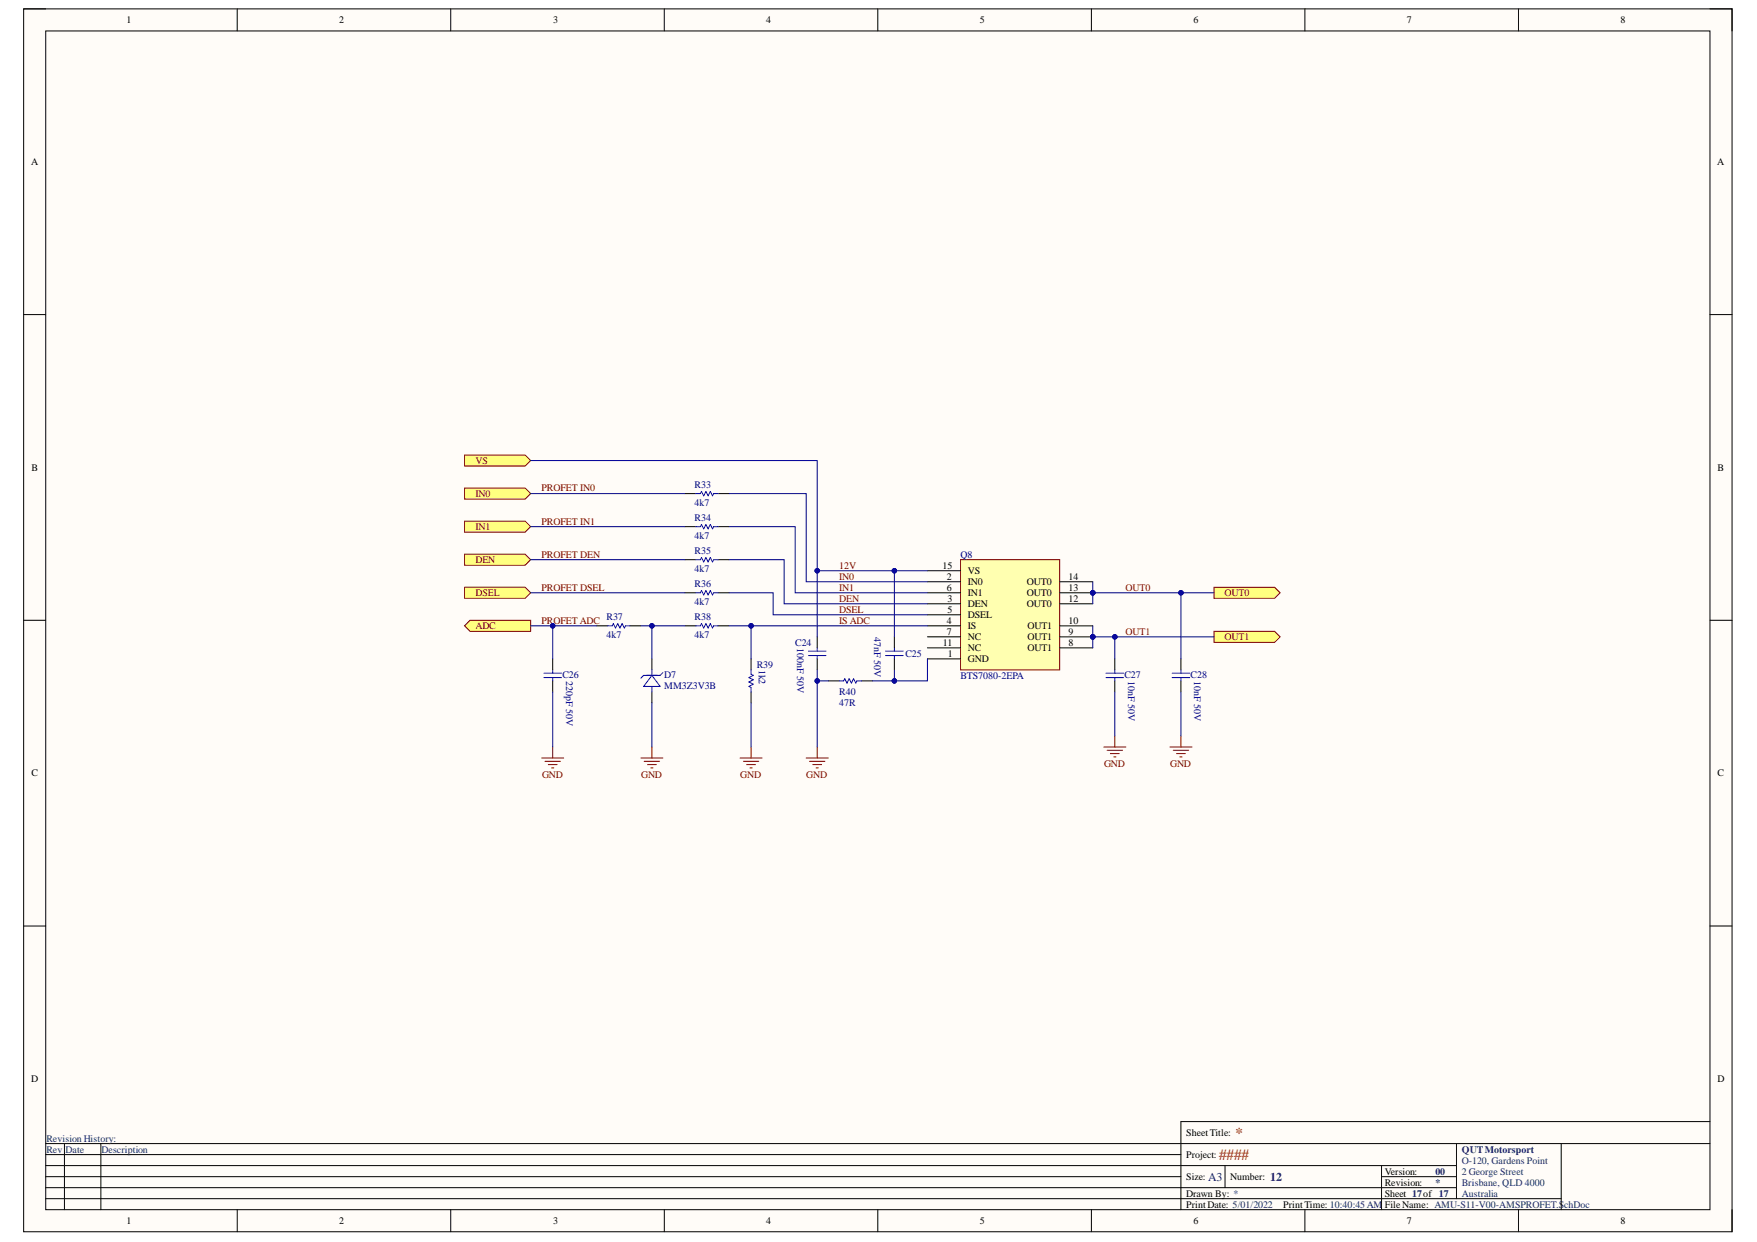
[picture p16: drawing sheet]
<svg xmlns="http://www.w3.org/2000/svg" width="297mm" height="210mm" viewBox="0 0 297 210" stroke-linecap="round" stroke-linejoin="round" font-family="sans-serif">
<defs><g id="words">
<g font-size="2.5" fill="#cc4125">
<text x="206.1" y="196">####</text>
<text x="208.9" y="192.2">*</text>
</g>
<g font-size="2" fill="#073763">
<text x="204.2" y="199.5">A3</text>
<text x="214.7" y="199.5">12</text>
</g>
<g font-size="1.7">
<text x="21.4" y="3.9">1</text>
<text x="57.4" y="3.9">2</text>
<text x="93.5" y="3.9">3</text>
<text x="129.5" y="3.9">4</text>
<text x="165.7" y="3.9">5</text>
<text x="201.8" y="3.9">6</text>
<text x="237.8" y="3.9">7</text>
<text x="274" y="3.9">8</text>
<text x="5.2" y="27.9">A</text>
<text x="290.3" y="27.9">A</text>
<text x="5.3" y="79.6">B</text>
<text x="290.4" y="79.6">B</text>
<text x="159.3" y="96.1">15</text>
<text x="160.1" y="98">2</text>
<text x="160.1" y="99.8">6</text>
<text x="160.2" y="101.7">3</text>
<text x="163.6" y="98.9">IN0</text>
<text x="163.6" y="100.8">IN1</text>
<text x="163.6" y="97.1">VS</text>
<text x="173.6" y="100.8">OUT0</text>
<text x="173.6" y="98.9">OUT0</text>
<text x="180.6" y="101.7">12</text>
<text x="180.6" y="99.8">13</text>
<text x="180.6" y="98">14</text>
<text x="160.1" y="105.4">4</text>
<text x="160.1" y="107.3">7</text>
<text x="160.2" y="103.6">5</text>
<text x="163.6" y="102.6">DEN</text>
<text x="163.6" y="106.4">IS</text>
<text x="163.6" y="104.5">DSEL</text>
<text x="173.6" y="102.6">OUT0</text>
<text x="173.7" y="106.4">OUT1</text>
<text x="180.6" y="107.3">9</text>
<text x="180.6" y="105.4">10</text>
<text x="159.4" y="109.1">11</text>
<text x="160.3" y="111">1</text>
<text x="163.6" y="111.9">GND</text>
<text x="163.6" y="108.2">NC</text>
<text x="163.6" y="110.1">NC</text>
<text x="173.7" y="110.1">OUT1</text>
<text x="173.7" y="108.2">OUT1</text>
<text x="180.6" y="109.1">8</text>
<text x="5.3" y="131.2">C</text>
<text x="290.4" y="131.2">C</text>
<text x="5.2" y="182.9">D</text>
<text x="290.4" y="182.9">D</text>
<text x="200.5" y="192">SheetTitle:</text>
<text x="200.5" y="195.7">Project:</text>
<text x="200.5" y="199.4">Size:</text>
<text x="200.5" y="202.2">Drawn By: *</text>
<text x="208" y="199.4">Number:</text>
<text x="234.1" y="200.4">Revision:</text>
<text x="234.1" y="202.2">Sheet 17of 17</text>
<text x="234.1" y="198.5">Version:</text>
<text x="21.4" y="206.9">1</text>
<text x="57.4" y="206.9">2</text>
<text x="93.5" y="206.9">3</text>
<text x="129.5" y="206.9">4</text>
<text x="165.7" y="206.9">5</text>
<text x="200.5" y="204.1">PrintDate: 5/01/2022</text>
<text x="201.8" y="206.9">6</text>
<text x="216.9" y="204.1">PrintTime: 10:40:45 AM</text>
<text x="234.1" y="204.1">FileName: AMU-S11-V00-AMSPROFET.SchDoc</text>
<text x="237.8" y="206.9">7</text>
<text x="274" y="206.9">8</text>
</g>
<g font-size="1.7" fill="#800000">
<text x="80.4" y="78.4">VS</text>
<text x="80.4" y="83.9">IN0</text>
<text x="91.5" y="83">PROFET IN0</text>
<text x="80.4" y="89.6">IN1</text>
<text x="91.5" y="88.7">PROFET IN1</text>
<text x="80.4" y="95.2">DEN</text>
<text x="91.5" y="94.3">PROFET DEN</text>
<text x="80.4" y="100.8">DSEL</text>
<text x="91.5" y="99.8">PROFET DSEL</text>
<text x="141.9" y="96.1">12V</text>
<text x="141.9" y="98">IN0</text>
<text x="141.9" y="99.8">IN1</text>
<text x="141.9" y="101.7">DEN</text>
<text x="190.3" y="99.8">OUT0</text>
<text x="207" y="100.8">OUT0</text>
<text x="80.4" y="106.4">ADC</text>
<text x="91.5" y="105.4">PROFET ADC</text>
<text x="141.9" y="103.6">DSEL</text>
<text x="141.9" y="105.4">IS ADC</text>
<text x="190.3" y="107.3">OUT1</text>
<text x="207" y="108.2">OUT1</text>
<text x="91.6" y="131.5">GND</text>
<text x="108.4" y="131.5">GND</text>
<text x="125.1" y="131.5">GND</text>
<text x="136.3" y="131.5">GND</text>
<text x="186.6" y="129.6">GND</text>
<text x="197.8" y="129.6">GND</text>
</g>
<g font-size="1.7" fill="#000080">
<text x="117.4" y="82.5">R33</text>
<text x="117.4" y="88.1">R34</text>
<text x="117.4" y="85.5">4k7</text>
<text x="117.4" y="93.7">R35</text>
<text x="117.4" y="91.1">4k7</text>
<text x="162.4" y="94.3">Q8</text>
<text x="117.4" y="99.3">R36</text>
<text x="117.4" y="96.6">4k7</text>
<text x="102.5" y="104.8">R37</text>
<text x="102.5" y="107.8">4k7</text>
<text x="117.4" y="102.2">4k7</text>
<text x="117.4" y="104.8">R38</text>
<text x="117.4" y="107.8">4k7</text>
<text x="147.8" y="107.6" transform="rotate(90 147.8 107.6)">47nF 50V</text>
<text x="127.9" y="112.9">R39</text>
<text x="128.3" y="113.2" transform="rotate(90 128.3 113.2)">1k2</text>
<text x="134.4" y="109.1">C24</text>
<text x="134.8" y="109.5" transform="rotate(90 134.8 109.5)">100nF 50V</text>
<text x="153.1" y="111">C25</text>
<text x="95.1" y="114.6">C26</text>
<text x="95.7" y="115.1" transform="rotate(90 95.7 115.1)">220pF 50V</text>
<text x="112.3" y="114.6">D7</text>
<text x="112.3" y="116.4">MM3Z3V3B</text>
<text x="141.9" y="117.5">R40</text>
<text x="141.9" y="119.4">47R</text>
<text x="162.4" y="114.7">BTS7080-2EPA</text>
<text x="190.1" y="114.6">C27</text>
<text x="190.7" y="115.1" transform="rotate(90 190.7 115.1)">10nF 50V</text>
<text x="201.3" y="114.6">C28</text>
<text x="201.9" y="115.1" transform="rotate(90 201.9 115.1)">10nF 50V</text>
</g>
<g font-size="1.7" fill="#073763">
<text x="7.9" y="194.8">Rev</text>
<text x="7.9" y="192.9">Revision History:</text>
<text x="11.1" y="194.8">Date</text>
<text x="17.2" y="194.8">Description</text>
<text x="247.1" y="194.8">QUTMotorsport</text>
<text x="247.1" y="196.6">O-120, Gardens Point</text>
<text x="242.7" y="200.4">*</text>
<text x="242.7" y="198.5">00</text>
<text x="247.1" y="198.5">2 George Street</text>
<text x="247.1" y="200.4">Brisbane, QLD 4000</text>
<text x="247.1" y="202.2">Australia</text>
</g>
</g></defs>
<path d="M4 1.5h288.8v206.7h-288.8z" fill-rule="evenodd" fill="#fffcf8"/>
<path d="M4 1.5h288.8v206.7h-288.8z" fill="none" stroke="#000" stroke-width=".17"/>
<path d="M7.7 5.2h281.4v199.2h-281.4z" fill-rule="evenodd" fill="#fffcf8"/>
<g fill="none" stroke="#000" stroke-width=".17">
<path d="M4 1.5h3.7M7.7 5.2h281.4v199.2h-281.4zM40.1 1.5v3.7M76.2 1.5v3.7M112.3 1.5v3.7M148.4 1.5v3.7M184.5 1.5v3.7M220.6 1.5v3.7M256.7 1.5v3.7M289.1 1.5h3.7v3.7M4 53.2h3.7M289.1 53.2h3.7"/>
<path d="M4 104.8h3.7M115.8 100.2h1.9M121.4 100.2h1.9M127 111.4v1.8M127 116.9v1.9M289.1 104.8h3.7M4 156.5h3.7M289.1 156.5h3.7M7.7 193.3h281.4M7.7 197h238.5M7.7 195.1h191.9M7.7 198.9h191.9"/>
<path d="M10.9 193.3v11.1M17 193.3v11.1M207.1 197v3.7M233.6 197v7.4M233.6 198.9h12.6M246.2 193.3v9.3M263.9 193.3v11.1M289.1 189.6h-89.5v14.8M7.7 202.6h256.2M7.7 200.7h238.5M40.1 204.4v3.8M76.2 204.4v3.8"/>
<path d="M112.3 204.4v3.8M148.4 204.4v3.8M184.5 204.4v3.8M220.6 204.4v3.8M256.7 204.4v3.8M292.8 204.4v3.8"/>
</g>
<path d="M117.7 100.2h.7l.2-.4 .4 .8 .3-.8 .4 .8 .4-.8 .4 .8 .1-.4h.8M127 113.2v.8l.4 .1-.8 .4 .8 .4-.8 .4 .8 .3-.8 .4 .4 .2v.7" fill="none" stroke="#00f" stroke-width=".17"/>
<g fill="none" stroke="#800000" stroke-width=".17">
<path d="M91.6 128.1h3.7M92.1 128.7h2.6M92.7 129.2h1.5M93.3 129.8h.3M93.4 126.2v1.9M108.3 128.1h3.8M108.9 128.7h2.6M109.5 129.2h1.5M110 129.8h.4M110.2 126.2v1.9M125.1 128.1h3.7M125.7 128.7h2.6"/>
<path d="M126.2 129.2h1.5M126.8 129.8h.4M127 126.2v1.9M186.6 126.3h3.7M187.2 126.8h2.6M187.7 127.4h1.5M188.3 127.9h.4M188.5 124.4v1.9M197.8 126.3h3.7M198.3 126.8h2.7M198.9 127.4h1.5M199.5 127.9h.3"/>
<path d="M199.6 124.4v1.9"/>
</g>
<circle cx="184.7" cy="107.6" r=".37" fill="#000080"/>
<circle cx="184.7" cy="107.6" r=".37" fill="none" stroke="#000080" stroke-width=".17"/>
<circle cx="184.7" cy="100.2" r=".37" fill="#000080"/>
<circle cx="184.7" cy="100.2" r=".37" fill="none" stroke="#000080" stroke-width=".17"/>
<path d="M162.4 94.6h16.7v18.6h-16.7z" fill-rule="evenodd" fill="#ffffb0"/>
<path d="M162.4 94.6h16.7v18.6h-16.7z" fill="none" stroke="#800000" stroke-width=".17"/>
<path d="M156.8 98.3h5.6M156.8 111.4h5.6M156.8 102h5.6M156.8 105.8h5.6M156.8 103.9h5.6M156.8 100.2h5.6M156.8 107.6h5.6M179.1 109.5h5.6M179.1 107.6h5.6" fill="none" stroke="#000" stroke-width=".17"/>
<circle cx="184.7" cy="107.6" r=".37" fill="#000080"/>
<circle cx="184.7" cy="107.6" r=".37" fill="none" stroke="#000080" stroke-width=".17"/>
<path d="M156.8 109.5h5.6M179.1 105.8h5.6M179.1 102h5.6M179.1 100.2h5.6" fill="none" stroke="#000" stroke-width=".17"/>
<circle cx="184.7" cy="100.2" r=".37" fill="#000080"/>
<circle cx="184.7" cy="100.2" r=".37" fill="none" stroke="#000080" stroke-width=".17"/>
<g fill="none" stroke="#000" stroke-width=".17">
<path d="M115.8 94.6h1.9M115.8 89h1.9M115.8 83.4h1.9M121.4 94.6h1.9M121.4 89h1.9M121.4 83.4h1.9M156.8 96.5h5.6M179.1 98.3h5.6M100.9 105.8h1.9M106.5 105.8h1.8M115.8 105.8h1.9M121.4 105.8h1.9"/>
<path d="M138.2 107.6v1.9M138.2 111.4v1.8M140 115.1h1.9M145.6 115.1h1.9"/>
</g>
<path d="M117.7 94.6h.7l.2-.4 .4 .8 .3-.8 .4 .8 .4-.8 .4 .8 .1-.4h.8M117.7 89h.7l.2-.4 .4 .8 .3-.8 .4 .8 .4-.8 .4 .8 .1-.4h.8M117.7 83.4h.7l.2-.3 .4 .7 .3-.7 .4 .7 .4-.7 .4 .7 .1-.4h.8M102.8 105.8h.7l.2-.4 .4 .7 .3-.7 .4 .7 .4-.7 .4 .7 .1-.3h.8M117.7 105.8h.7l.2-.4 .4 .7 .3-.7 .4 .7 .4-.7 .4 .7 .1-.3h.8M136.7 110.8h2.9M136.7 110h2.9M138.2 109.5v.5M138.2 110.8v.6M141.9 115.1h.7l.2-.4 .4 .7 .4-.7 .3 .7 .4-.7 .4 .7 .2-.3h.7" fill="none" stroke="#00f" stroke-width=".17"/>
<path d="M78.5 76.9h10.3l.9 .9-.9 1h-10.3z" fill-rule="evenodd" fill="#ffff80"/>
<path d="M78.5 76.9h10.3l.9 .9-.9 1h-10.3z" fill="none" stroke="#800000" stroke-width=".17"/>
<path d="M79.5 104.8h10.2v1.9h-10.2l-1-.9z" fill-rule="evenodd" fill="#ffff80"/>
<path d="M79.5 104.8h10.2v1.9h-10.2l-1-.9z" fill="none" stroke="#800000" stroke-width=".17"/>
<path d="M78.5 99.2h10.3l.9 1-.9 .9h-10.3z" fill-rule="evenodd" fill="#ffff80"/>
<path d="M78.5 99.2h10.3l.9 1-.9 .9h-10.3z" fill="none" stroke="#800000" stroke-width=".17"/>
<path d="M78.5 93.7h10.3l.9 .9-.9 .9h-10.3z" fill-rule="evenodd" fill="#ffff80"/>
<path d="M78.5 93.7h10.3l.9 .9-.9 .9h-10.3z" fill="none" stroke="#800000" stroke-width=".17"/>
<path d="M78.5 88.1h10.3l.9 .9-.9 .9h-10.3z" fill-rule="evenodd" fill="#ffff80"/>
<path d="M78.5 88.1h10.3l.9 .9-.9 .9h-10.3z" fill="none" stroke="#800000" stroke-width=".17"/>
<path d="M78.5 82.5h10.3l.9 .9-.9 1h-10.3z" fill-rule="evenodd" fill="#ffff80"/>
<path d="M78.5 82.5h10.3l.9 .9-.9 1h-10.3z" fill="none" stroke="#800000" stroke-width=".17"/>
<path d="M205.2 106.7h10.3l.9 .9-.9 1h-10.3z" fill-rule="evenodd" fill="#ffff80"/>
<path d="M205.2 106.7h10.3l.9 .9-.9 1h-10.3z" fill="none" stroke="#800000" stroke-width=".17"/>
<path d="M110.2 114.1l1.4 1.9h-2.8zM110.2 113.2v.9M110.2 116v.9M112.1 113.7l-.5 .4h-2.8l-.5 .5" fill="none" stroke="#00f" stroke-width=".17"/>
<path d="M110.2 111.4v1.8M110.2 116.9v1.9" fill="none" stroke="#000" stroke-width=".17"/>
<path d="M205.2 99.3h10.3l.9 .9-.9 .9h-10.3z" fill-rule="evenodd" fill="#ffff80"/>
<path d="M205.2 99.3h10.3l.9 .9-.9 .9h-10.3zM136.3 128.1h3.7M136.9 128.7h2.6M137.4 129.2h1.5M138 129.8h.3M138.2 126.2v1.9" fill="none" stroke="#800000" stroke-width=".17"/>
<g fill="none" stroke="#00f" stroke-width=".17">
<path d="M91.9 113.8h3M91.9 114.5h3M93.4 113.2v.6M93.4 114.5v.6M149.7 110.8h3M149.7 110h3M151.2 109.5v.5M151.2 110.8v.6M187 113.8h3M187 114.5h3M188.5 113.2v.6M188.5 114.5v.6"/>
<path d="M198.2 113.8h2.9M198.2 114.5h2.9M199.6 113.2v.6M199.6 114.5v.6"/>
</g>
<path d="M93.4 111.4v1.8M93.4 115.1v1.8M151.2 107.6v1.9M151.2 111.4v1.8M188.5 111.4v1.8M188.5 115.1v1.8M199.6 111.4v1.8M199.6 115.1v1.8" fill="none" stroke="#000" stroke-width=".17"/>
<path d="M199.6 100.2v11.2" fill="none" stroke="#000080" stroke-width=".17"/>
<circle cx="199.6" cy="100.2" r=".37" fill="#000080"/>
<g fill="none" stroke="#000080" stroke-width=".17">
<path d="M89.7 105.8h3.7"/>
<circle cx="199.6" cy="100.2" r=".37"/>
</g>
<circle cx="93.4" cy="105.8" r=".37" fill="#000080"/>
<g fill="none" stroke="#000080" stroke-width=".17">
<path d="M89.7 77.8h48.5v18.7M89.7 94.6h26.1M89.7 89h26.1M89.7 83.4h26.1M89.7 100.2h26.1"/>
<circle cx="93.4" cy="105.8" r=".37"/>
</g>
<circle cx="138.2" cy="96.5" r=".37" fill="#000080"/>
<g fill="none" stroke="#000080" stroke-width=".17">
<path d="M100.9 105.8h-7.5v5.6"/>
<circle cx="138.2" cy="96.5" r=".37"/>
</g>
<circle cx="93.4" cy="105.8" r=".37" fill="#000080"/>
<g fill="none" stroke="#000080" stroke-width=".17">
<path d="M108.3 105.8h7.5"/>
<circle cx="93.4" cy="105.8" r=".37"/>
</g>
<circle cx="110.2" cy="105.8" r=".37" fill="#000080"/>
<g fill="none" stroke="#000080" stroke-width=".17">
<path d="M123.3 94.6h9.3v7.4h24.2M123.3 89h11.1v11.2h22.4M123.3 83.4h13v14.9h20.5M123.3 100.2h7.4v3.7h26.1M138.2 113.2v1.9h1.8"/>
<circle cx="110.2" cy="105.8" r=".37"/>
</g>
<circle cx="138.2" cy="115.1" r=".37" fill="#000080"/>
<g fill="none" stroke="#000080" stroke-width=".17">
<path d="M93.4 116.9v9.3M110.2 105.8v5.6M110.2 118.8v7.4"/>
<circle cx="138.2" cy="115.1" r=".37"/>
</g>
<circle cx="110.2" cy="105.8" r=".37" fill="#000080"/>
<g fill="none" stroke="#000080" stroke-width=".17">
<path d="M127 105.8v5.6M127 118.8v7.4"/>
<circle cx="110.2" cy="105.8" r=".37"/>
</g>
<circle cx="127" cy="105.8" r=".37" fill="#000080"/>
<g fill="none" stroke="#000080" stroke-width=".17">
<path d="M151.2 113.2v1.9"/>
<circle cx="127" cy="105.8" r=".37"/>
</g>
<circle cx="151.2" cy="115.1" r=".37" fill="#000080"/>
<g fill="none" stroke="#000080" stroke-width=".17">
<path d="M151.2 96.5v11.1"/>
<circle cx="151.2" cy="115.1" r=".37"/>
</g>
<circle cx="151.2" cy="96.5" r=".37" fill="#000080"/>
<g fill="none" stroke="#000080" stroke-width=".17">
<path d="M188.5 107.6v3.8M188.5 116.9v7.5"/>
<circle cx="151.2" cy="96.5" r=".37"/>
</g>
<circle cx="188.5" cy="107.6" r=".37" fill="#000080"/>
<g fill="none" stroke="#000080" stroke-width=".17">
<path d="M138.2 115.1v11.1M199.6 116.9v7.5"/>
<circle cx="188.5" cy="107.6" r=".37"/>
</g>
<circle cx="138.2" cy="115.1" r=".37" fill="#000080"/>
<g fill="none" stroke="#000080" stroke-width=".17">
<path d="M123.3 105.8h33.5"/>
<circle cx="138.2" cy="115.1" r=".37"/>
</g>
<circle cx="127" cy="105.8" r=".37" fill="#000080"/>
<g fill="none" stroke="#000080" stroke-width=".17">
<path d="M156.8 96.5h-18.6v11.1"/>
<circle cx="127" cy="105.8" r=".37"/>
</g>
<circle cx="138.2" cy="96.5" r=".37" fill="#000080"/>
<circle cx="138.2" cy="96.5" r=".37" fill="none" stroke="#000080" stroke-width=".17"/>
<circle cx="151.2" cy="96.5" r=".37" fill="#000080"/>
<g fill="none" stroke="#000080" stroke-width=".17">
<path d="M156.8 111.4v3.7h-9.3"/>
<circle cx="151.2" cy="96.5" r=".37"/>
</g>
<circle cx="151.2" cy="115.1" r=".37" fill="#000080"/>
<g fill="none" stroke="#000080" stroke-width=".17">
<path d="M184.7 107.6h20.5"/>
<circle cx="151.2" cy="115.1" r=".37"/>
</g>
<circle cx="188.5" cy="107.6" r=".37" fill="#000080"/>
<circle cx="188.5" cy="107.6" r=".37" fill="none" stroke="#000080" stroke-width=".17"/>
<circle cx="184.7" cy="107.6" r=".37" fill="#000080"/>
<g fill="none" stroke="#000080" stroke-width=".17">
<path d="M184.7 100.2h20.5"/>
<circle cx="184.7" cy="107.6" r=".37"/>
</g>
<circle cx="199.6" cy="100.2" r=".37" fill="#000080"/>
<circle cx="199.6" cy="100.2" r=".37" fill="none" stroke="#000080" stroke-width=".17"/>
<circle cx="184.7" cy="100.2" r=".37" fill="#000080"/>
<g fill="none" stroke="#000080" stroke-width=".17">
<path d="M184.7 105.8v3.7"/>
<circle cx="184.7" cy="100.2" r=".37"/>
</g>
<circle cx="184.7" cy="107.6" r=".37" fill="#000080"/>
<g fill="none" stroke="#000080" stroke-width=".17">
<path d="M184.7 98.3v3.7"/>
<circle cx="184.7" cy="107.6" r=".37"/>
</g>
<circle cx="184.7" cy="100.2" r=".37" fill="#000080"/>
<circle cx="184.7" cy="100.2" r=".37" fill="none" stroke="#000080" stroke-width=".17"/>
<use href="#words"/>
</svg>
